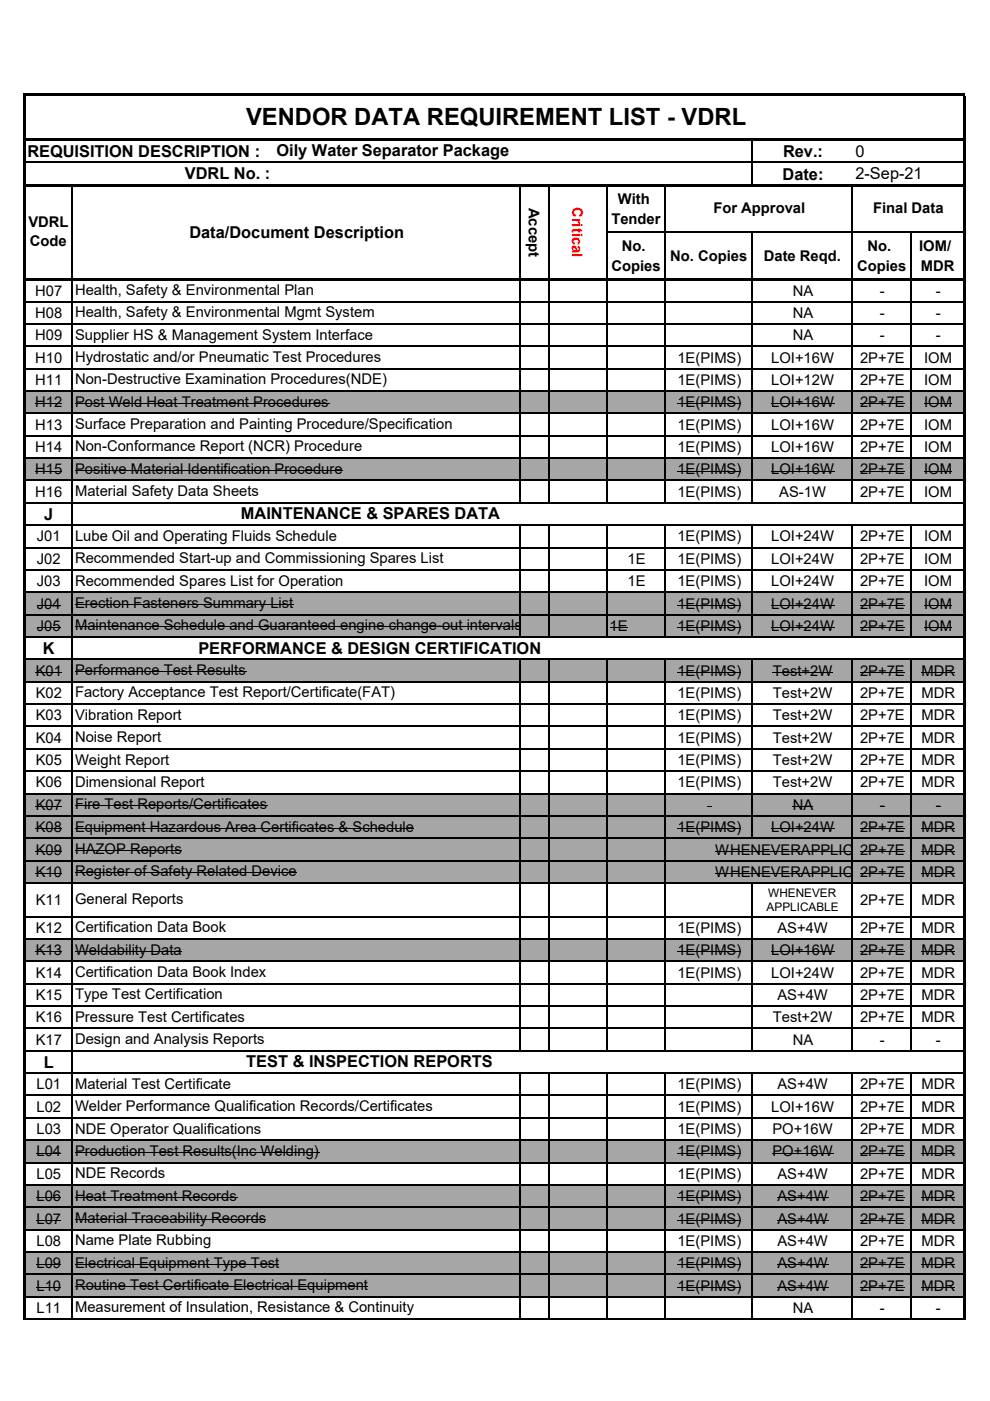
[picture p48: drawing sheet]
<svg xmlns="http://www.w3.org/2000/svg" width="210mm" height="297mm" viewBox="0 0 210 297" stroke-linecap="round" stroke-linejoin="round" font-family="sans-serif">
<defs><g id="words">
<text font-size="5" x="52.2" y="26.5">VENDOR DATA REQUIREMENT LIST - VDRL</text>
<g font-size="3.5">
<text x="5.8" y="33.2">REQUISITION DESCRIPTION :</text>
<text x="58.6" y="33.1">Oily Water Separator Package</text>
<text x="166.1" y="33.2">Rev.:</text>
<text x="181.4" y="33.2">0</text>
<text x="39.2" y="37.9">VDRL No. :</text>
<text x="166" y="38.1">Date:</text>
<text x="181.4" y="37.9">2-Sep-21</text>
<text x="40.2" y="50.4">Data/Document Description</text>
<text x="9.4" y="110.2">J</text>
<text x="51.1" y="110.1">MAINTENANCE &amp; SPARES DATA</text>
<text x="9.1" y="138.7">K</text>
<text x="42.1" y="138.6">PERFORMANCE &amp; DESIGN CERTIFICATION</text>
<text x="9.3" y="226.4">L</text>
<text x="52.2" y="226.3">TEST &amp; INSPECTION REPORTS</text>
</g>
<g font-size="3.1">
<text x="112.2" y="44.1" transform="rotate(90 112.2 44.1)">Accept</text>
<text x="129.7" y="47.4">Tender</text>
<text x="131.1" y="43.3">With</text>
<text x="151.3" y="45.3">For Approval</text>
<text x="185.2" y="45.3">Final Data</text>
<text x="6" y="48.2">VDRL</text>
<text x="6.3" y="52.2">Code</text>
<text x="131.9" y="53.3">No.</text>
<text x="184" y="53.3">No.</text>
<text x="194.9" y="53.3">IOM/</text>
<text x="129.7" y="57.4">Copies</text>
<text x="142.2" y="55.3">No. Copies</text>
<text x="162" y="55.3">Date Reqd.</text>
<text x="181.8" y="57.4">Copies</text>
<text x="195.3" y="57.4">MDR</text>
<text x="7.5" y="62.7">H07</text>
<text x="15.9" y="62.5">Health, Safety &amp; Environmental Plan</text>
<text x="168.1" y="62.7">NA</text>
<text x="186.6" y="62.7">-</text>
<text x="198.5" y="62.7">-</text>
<text x="7.5" y="67.4">H08</text>
<text x="15.9" y="67.3">Health, Safety &amp; Environmental Mgmt System</text>
<text x="168.1" y="67.4">NA</text>
<text x="186.6" y="67.4">-</text>
<text x="198.5" y="67.4">-</text>
<text x="7.5" y="72.1">H09</text>
<text x="7.5" y="76.9">H10</text>
<text x="15.9" y="72">Supplier HS &amp; Management System Interface</text>
<text x="15.9" y="76.8">Hydrostatic and/or Pneumatic Test Procedures</text>
<text x="143.7" y="76.9">1E(PIMS)</text>
<text x="163.6" y="76.9">LOI+16W</text>
<text x="168.1" y="72.1">NA</text>
<text x="182.4" y="76.9">2P+7E</text>
<text x="186.6" y="72.1">-</text>
<text x="196" y="76.9">IOM</text>
<text x="198.5" y="72.1">-</text>
<text x="7.5" y="81.6">H11</text>
<text x="15.9" y="81.5">Non-Destructive Examination Procedures(NDE)</text>
<text x="143.7" y="81.6">1E(PIMS)</text>
<text x="163.6" y="81.6">LOI+12W</text>
<text x="182.4" y="81.6">2P+7E</text>
<text x="196" y="81.6">IOM</text>
<text x="7.5" y="86.4">H12</text>
<text x="15.9" y="86.2">Post Weld Heat Treatment Procedures</text>
<text x="143.7" y="86.4">1E(PIMS)</text>
<text x="163.6" y="86.4">LOI+16W</text>
<text x="182.4" y="86.4">2P+7E</text>
<text x="196" y="86.4">IOM</text>
<text x="7.5" y="91.1">H13</text>
<text x="7.5" y="95.8">H14</text>
<text x="15.9" y="91">Surface Preparation and Painting Procedure/Specification</text>
<text x="15.9" y="95.7">Non-Conformance Report (NCR) Procedure</text>
<text x="143.7" y="91.1">1E(PIMS)</text>
<text x="143.7" y="95.8">1E(PIMS)</text>
<text x="163.6" y="91.1">LOI+16W</text>
<text x="163.6" y="95.8">LOI+16W</text>
<text x="182.4" y="91.1">2P+7E</text>
<text x="182.4" y="95.8">2P+7E</text>
<text x="196" y="91.1">IOM</text>
<text x="196" y="95.8">IOM</text>
<text x="7.5" y="100.6">H15</text>
<text x="15.9" y="100.5">Positive Material Identification Procedure</text>
<text x="143.7" y="100.6">1E(PIMS)</text>
<text x="163.6" y="100.6">LOI+16W</text>
<text x="182.4" y="100.6">2P+7E</text>
<text x="196" y="100.6">IOM</text>
<text x="7.5" y="105.3">H16</text>
<text x="15.9" y="105.2">Material Safety Data Sheets</text>
<text x="143.7" y="105.3">1E(PIMS)</text>
<text x="165.3" y="105.3">AS-1W</text>
<text x="182.4" y="105.3">2P+7E</text>
<text x="196" y="105.3">IOM</text>
<text x="7.8" y="114.8">J01</text>
<text x="7.8" y="119.5">J02</text>
<text x="15.9" y="114.7">Lube Oil and Operating Fluids Schedule</text>
<text x="15.9" y="119.4">Recommended Start-up and Commissioning Spares List</text>
<text x="133.1" y="119.5">1E</text>
<text x="143.7" y="119.5">1E(PIMS)</text>
<text x="143.7" y="114.8">1E(PIMS)</text>
<text x="163.6" y="119.5">LOI+24W</text>
<text x="163.6" y="114.8">LOI+24W</text>
<text x="182.4" y="119.5">2P+7E</text>
<text x="182.4" y="114.8">2P+7E</text>
<text x="196" y="119.5">IOM</text>
<text x="196" y="114.8">IOM</text>
<text x="7.8" y="124.3">J03</text>
<text x="15.9" y="124.2">Recommended Spares List for Operation</text>
<text x="133.1" y="124.3">1E</text>
<text x="143.7" y="124.3">1E(PIMS)</text>
<text x="163.6" y="124.3">LOI+24W</text>
<text x="182.4" y="124.3">2P+7E</text>
<text x="196" y="124.3">IOM</text>
<text x="7.8" y="129">J04</text>
<text x="15.9" y="128.9">Erection Fasteners Summary List</text>
<text x="143.7" y="129">1E(PIMS)</text>
<text x="163.6" y="129">LOI+24W</text>
<text x="182.4" y="129">2P+7E</text>
<text x="196" y="129">IOM</text>
<text x="7.8" y="133.8">J05</text>
<text x="15.9" y="133.6">Maintenance Schedule and Guaranteed engine change-out intervals</text>
<text x="129.3" y="133.8">1E</text>
<text x="143.7" y="133.8">1E(PIMS)</text>
<text x="163.6" y="133.8">LOI+24W</text>
<text x="182.4" y="133.8">2P+7E</text>
<text x="196" y="133.8">IOM</text>
<text x="7.6" y="143.3">K01</text>
<text x="15.9" y="143.1">Performance Test Results</text>
<text x="143.7" y="143.3">1E(PIMS)</text>
<text x="163.9" y="143.3">Test+2W</text>
<text x="182.4" y="143.3">2P+7E</text>
<text x="195.5" y="143.3">MDR</text>
<text x="7.6" y="148">K02</text>
<text x="15.9" y="147.9">Factory Acceptance Test Report/Certificate(FAT)</text>
<text x="143.7" y="148">1E(PIMS)</text>
<text x="163.9" y="148">Test+2W</text>
<text x="182.4" y="148">2P+7E</text>
<text x="195.5" y="148">MDR</text>
<text x="7.6" y="152.7">K03</text>
<text x="15.9" y="152.6">Vibration Report</text>
<text x="143.7" y="152.7">1E(PIMS)</text>
<text x="163.9" y="152.7">Test+2W</text>
<text x="182.4" y="152.7">2P+7E</text>
<text x="195.5" y="152.7">MDR</text>
<text x="7.6" y="157.5">K04</text>
<text x="15.9" y="157.4">Noise Report</text>
<text x="143.7" y="157.5">1E(PIMS)</text>
<text x="163.9" y="157.5">Test+2W</text>
<text x="182.4" y="157.5">2P+7E</text>
<text x="195.5" y="157.5">MDR</text>
<text x="7.6" y="162.2">K05</text>
<text x="7.6" y="167">K06</text>
<text x="15.9" y="162.1">Weight Report</text>
<text x="15.9" y="166.8">Dimensional Report</text>
<text x="143.7" y="162.2">1E(PIMS)</text>
<text x="143.7" y="167">1E(PIMS)</text>
<text x="163.9" y="162.2">Test+2W</text>
<text x="163.9" y="167">Test+2W</text>
<text x="182.4" y="162.2">2P+7E</text>
<text x="182.4" y="167">2P+7E</text>
<text x="195.5" y="162.2">MDR</text>
<text x="195.5" y="167">MDR</text>
<text x="7.6" y="171.7">K07</text>
<text x="15.9" y="171.6">Fire Test Reports/Certificates</text>
<text x="168.1" y="171.7">NA</text>
<text x="186.6" y="171.7">-</text>
<text x="198.5" y="171.7">-</text>
<text x="7.6" y="176.4">K08</text>
<text x="15.9" y="176.3">Equipment Hazardous Area Certificates &amp; Schedule</text>
<text x="143.7" y="176.4">1E(PIMS)</text>
<text x="163.6" y="176.4">LOI+24W</text>
<text x="182.4" y="176.4">2P+7E</text>
<text x="195.5" y="176.4">MDR</text>
<text x="7.6" y="181.2">K09</text>
<text x="7.6" y="185.9">K10</text>
<text x="15.9" y="181.1">HAZOP Reports</text>
<text x="15.9" y="185.8">Register of Safety Related Device</text>
<text x="151.7" y="181.2">WHENEVERAPPLIC</text>
<text x="151.7" y="185.9">WHENEVERAPPLIC</text>
<text x="182.4" y="181.2">2P+7E</text>
<text x="182.4" y="185.9">2P+7E</text>
<text x="195.5" y="181.2">MDR</text>
<text x="195.5" y="185.9">MDR</text>
<text x="7.6" y="191.9">K11</text>
<text x="15.9" y="191.7">General Reports</text>
<text x="182.4" y="191.9">2P+7E</text>
<text x="195.5" y="191.9">MDR</text>
<text x="7.6" y="197.8">K12</text>
<text x="15.9" y="197.7">Certification Data Book</text>
<text x="143.7" y="197.8">1E(PIMS)</text>
<text x="164.9" y="197.8">AS+4W</text>
<text x="182.4" y="197.8">2P+7E</text>
<text x="195.5" y="197.8">MDR</text>
<text x="7.6" y="202.5">K13</text>
<text x="15.9" y="202.4">Weldability Data</text>
<text x="143.7" y="202.5">1E(PIMS)</text>
<text x="163.6" y="202.5">LOI+16W</text>
<text x="182.4" y="202.5">2P+7E</text>
<text x="195.5" y="202.5">MDR</text>
<text x="7.6" y="207.3">K14</text>
<text x="15.9" y="207.1">Certification Data Book Index</text>
<text x="143.7" y="207.3">1E(PIMS)</text>
<text x="163.6" y="207.3">LOI+24W</text>
<text x="182.4" y="207.3">2P+7E</text>
<text x="195.5" y="207.3">MDR</text>
<text x="7.6" y="212">K15</text>
<text x="15.9" y="211.9">Type Test Certification</text>
<text x="164.9" y="212">AS+4W</text>
<text x="182.4" y="212">2P+7E</text>
<text x="195.5" y="212">MDR</text>
<text x="7.6" y="216.7">K16</text>
<text x="7.6" y="221.5">K17</text>
<text x="15.9" y="216.6">Pressure Test Certificates</text>
<text x="15.9" y="221.4">Design and Analysis Reports</text>
<text x="163.9" y="216.7">Test+2W</text>
<text x="168.1" y="221.5">NA</text>
<text x="182.4" y="216.7">2P+7E</text>
<text x="186.6" y="221.5">-</text>
<text x="195.5" y="216.7">MDR</text>
<text x="198.5" y="221.5">-</text>
<text x="7.7" y="231">L01</text>
<text x="15.9" y="230.8">Material Test Certificate</text>
<text x="143.7" y="231">1E(PIMS)</text>
<text x="164.9" y="231">AS+4W</text>
<text x="182.4" y="231">2P+7E</text>
<text x="195.5" y="231">MDR</text>
<text x="7.7" y="235.7">L02</text>
<text x="15.9" y="235.6">Welder Performance Qualification Records/Certificates</text>
<text x="143.7" y="235.7">1E(PIMS)</text>
<text x="163.6" y="235.7">LOI+16W</text>
<text x="182.4" y="235.7">2P+7E</text>
<text x="195.5" y="235.7">MDR</text>
<text x="7.7" y="240.5">L03</text>
<text x="7.7" y="245.2">L04</text>
<text x="15.9" y="240.3">NDE Operator Qualifications</text>
<text x="15.9" y="245.1">Production Test Results(Inc Welding)</text>
<text x="143.7" y="245.2">1E(PIMS)</text>
<text x="143.7" y="240.5">1E(PIMS)</text>
<text x="163.8" y="240.5">PO+16W</text>
<text x="163.8" y="245.2">PO+16W</text>
<text x="182.4" y="245.2">2P+7E</text>
<text x="182.4" y="240.5">2P+7E</text>
<text x="195.5" y="240.5">MDR</text>
<text x="195.5" y="245.2">MDR</text>
<text x="7.7" y="249.9">L05</text>
<text x="15.9" y="249.8">NDE Records</text>
<text x="143.7" y="249.9">1E(PIMS)</text>
<text x="164.9" y="249.9">AS+4W</text>
<text x="182.4" y="249.9">2P+7E</text>
<text x="195.5" y="249.9">MDR</text>
<text x="7.7" y="254.7">L06</text>
<text x="15.9" y="254.6">Heat Treatment Records</text>
<text x="143.7" y="254.7">1E(PIMS)</text>
<text x="164.9" y="254.7">AS+4W</text>
<text x="182.4" y="254.7">2P+7E</text>
<text x="195.5" y="254.7">MDR</text>
<text x="7.7" y="259.4">L07</text>
<text x="15.9" y="259.3">Material Traceability Records</text>
<text x="143.7" y="259.4">1E(PIMS)</text>
<text x="164.9" y="259.4">AS+4W</text>
<text x="182.4" y="259.4">2P+7E</text>
<text x="195.5" y="259.4">MDR</text>
<text x="7.7" y="264.2">L08</text>
<text x="7.7" y="268.9">L09</text>
<text x="15.9" y="264">Name Plate Rubbing</text>
<text x="15.9" y="268.8">Electrical Equipment Type Test</text>
<text x="143.7" y="268.9">1E(PIMS)</text>
<text x="143.7" y="264.2">1E(PIMS)</text>
<text x="164.9" y="268.9">AS+4W</text>
<text x="164.9" y="264.2">AS+4W</text>
<text x="182.4" y="268.9">2P+7E</text>
<text x="182.4" y="264.2">2P+7E</text>
<text x="195.5" y="264.2">MDR</text>
<text x="195.5" y="268.9">MDR</text>
<text x="7.7" y="273.6">L10</text>
<text x="15.9" y="273.5">Routine Test Certificate Electrical Equipment</text>
<text x="143.7" y="273.6">1E(PIMS)</text>
<text x="164.9" y="273.6">AS+4W</text>
<text x="182.4" y="273.6">2P+7E</text>
<text x="195.5" y="273.6">MDR</text>
<text x="7.7" y="278.4">L11</text>
<text x="15.9" y="278.3">Measurement of Insulation, Resistance &amp; Continuity</text>
<text x="168.1" y="278.4">NA</text>
<text x="186.6" y="278.4">-</text>
<text x="198.5" y="278.4">-</text>
</g>
<text font-size="3.1" fill="#f00" x="121.3" y="43.9" transform="rotate(90 121.3 43.9)">Critical</text>
<g font-size="2.5">
<text x="162.9" y="190.1">WHENEVER</text>
<text x="162.6" y="193.3">APPLICABLE</text>
</g>
</g></defs>
<path d="M5.4 34.4h198.8M15.3 39.6v19.3M110.4 39.6v19.3M116.5 39.6v19.3M128.7 39.6v19.3M141.1 39.6v19.3M159.6 29.9v9.1M180.8 39.6v19.3M128.8 49.3h75.4M159.6 49.4v9.5M193.2 49.4v9.5" fill="none" stroke="#000" stroke-width=".3"/>
<path d="M5.4 19.8h199.4v.6h-199.4zM5.4 29.3h199.4v.6h-199.4zM5.4 39h199.4v.6h-199.4zM4.8 19.8h.6v39.7h-.6zM5.4 58.9h199.4v.6h-199.4zM204.2 20.4h.6v39.1h-.6z" fill="#000"/>
<g fill="#a6a6a6">
<path d="M5.3 82.9h199.2v4.8h-199.2z"/>
<path d="M5.3 97.1h199.2v4.8h-199.2z"/>
<path d="M5.3 125.6h199.2v9.5h-199.2z"/>
<path d="M5.3 139.8h199.2v4.8h-199.2z"/>
<path d="M5.3 168.2h199.2v19h-199.2z"/>
<path d="M5.3 199.1h199.2v4.7h-199.2z"/>
<path d="M5.3 241.7h199.2v4.8h-199.2z"/>
<path d="M5.3 251.2h199.2v9.5h-199.2z"/>
<path d="M5.3 265.4h199.2v9.6h-199.2z"/>
</g>
<g fill="none" stroke="#000" stroke-width=".21">
<path d="M7.5 85.6h5.7M7.5 99.9h5.7M15.9 85.5h54.1M15.9 99.7h56.7M143.7 85.6h13.5M143.7 99.9h13.5M163.6 85.6h13.5M163.6 99.9h13.5M182.4 85.6h9.5M182.4 99.9h9.5M196 85.6h5.9M196 99.9h5.9"/>
<path d="M7.8 128.3h5.1M7.8 133.1h5.1M15.9 128.2h46.4M15.9 132.9h94.5M129.3 133.1h3.8M143.7 128.3h13.5M143.7 133.1h13.5M163.6 128.3h13.5M163.6 133.1h13.5M182.4 128.3h9.5M182.4 133.1h9.5M196 128.3h5.9"/>
<path d="M196 133.1h5.9M7.6 142.5h5.5M15.9 142.4h36.3M143.7 142.5h13.5M163.9 142.5h12.8M182.4 142.5h9.5M195.5 142.5h7M7.6 171h5.5M7.6 175.7h5.5M15.9 170.9h40.8M15.9 175.6h71.9M143.7 175.7h13.5"/>
<path d="M163.6 175.7h13.5M168.1 171h4.4M182.4 175.7h9.5M195.5 175.7h7M7.6 180.5h5.5M7.6 185.2h5.5M15.9 180.3h22.6M15.9 185.1h46.9M151.7 180.5h28.9M151.7 185.2h28.9M182.4 180.5h9.5M182.4 185.2h9.5"/>
<path d="M195.5 180.5h7M195.5 185.2h7M7.6 201.8h5.5M15.9 201.7h22.7M143.7 201.8h13.5M163.6 201.8h13.5M182.4 201.8h9.5M195.5 201.8h7M7.7 244.5h5.3M7.7 254h5.3M7.7 258.7h5.3M15.9 258.6h40.4"/>
<path d="M15.9 244.3h51.9M15.9 253.8h34.4M143.7 244.5h13.5M143.7 254h13.5M143.7 258.7h13.5M163.8 244.5h13M164.9 254h10.8M164.9 258.7h10.8M182.4 244.5h9.5M182.4 254h9.5M182.4 258.7h9.5M195.5 244.5h7"/>
<path d="M195.5 254h7M195.5 258.7h7M7.7 268.2h5.3M7.7 272.9h5.3M15.9 268.1h43.3M15.9 272.8h62.2M143.7 268.2h13.5M143.7 272.9h13.5M164.9 268.2h10.8M164.9 272.9h10.8M182.4 268.2h9.5M182.4 272.9h9.5"/>
<path d="M195.5 268.2h7M195.5 272.9h7"/>
</g>
<path d="M150 170.9h.9v.2h-.9zM186.6 170.9h1.1v.2h-1.1zM198.5 170.9h1v.2h-1zM4.8 59.1h.6v220.7h-.6zM204.2 59.1h.6v220.7h-.6z" fill="#000"/>
<g fill="none" stroke="#000" stroke-width=".3">
<path d="M5.4 59.2h198.8M15.3 59.4v220.4M110.4 59.4v47.4M116.5 59.4v47.4M128.7 59.4v47.4M141.1 59.4v47.4M159.6 59.4v47.4M180.8 59.4v47.4M193.2 59.4v47.4M5.4 63.9h198.8M5.4 68.7h198.8M5.4 73.4h198.8"/>
<path d="M5.4 78.2h198.8M5.4 82.9h198.8M5.4 87.7h198.8M5.4 92.4h198.8M5.4 97.1h198.8M5.4 101.9h198.8M5.4 106.6h198.8M5.4 111.4h198.8M5.4 116.1h198.8M110.4 111.5v23.7M116.5 111.5v23.7M128.7 111.5v23.7"/>
<path d="M141.1 111.5v23.7M159.6 111.5v23.7M180.8 111.5v23.7M193.2 111.5v23.7M5.4 120.8h198.8M5.4 125.6h198.8M5.4 130.3h198.8M5.4 135.1h198.8M5.4 139.8h198.8M110.4 140v82.9M116.5 140v82.9M128.7 140v82.9"/>
<path d="M141.1 140v82.9M159.6 140v37.9M180.8 140v82.9M193.2 140v82.9M5.4 144.5h198.8M5.4 149.3h198.8M5.4 154h198.8M5.4 158.8h198.8M5.4 163.5h198.8M5.4 168.3h198.8M5.4 173h198.8M5.4 177.7h198.8"/>
<path d="M5.4 182.5h198.8M5.4 187.2h198.8M5.4 194.3h198.8M5.4 199.1h198.8M159.6 187.4v35.5M5.4 203.8h198.8M5.4 208.6h198.8M5.4 213.3h198.8M5.4 218h198.8M5.4 222.8h198.8M5.4 227.5h198.8M5.4 232.3h198.8"/>
<path d="M5.4 237h198.8M110.4 227.7v52.1M116.5 227.7v52.1M128.7 227.7v52.1M141.1 227.7v52.1M159.6 227.7v52.1M180.8 227.7v52.1M193.2 227.7v52.1M5.4 241.7h198.8M5.4 246.5h198.8M5.4 251.2h198.8M5.4 256h198.8"/>
<path d="M5.4 260.7h198.8M5.4 265.5h198.8M5.4 270.2h198.8M5.4 274.9h198.8M5.4 279.7h198.8"/>
</g>
<use href="#words"/>
</svg>
